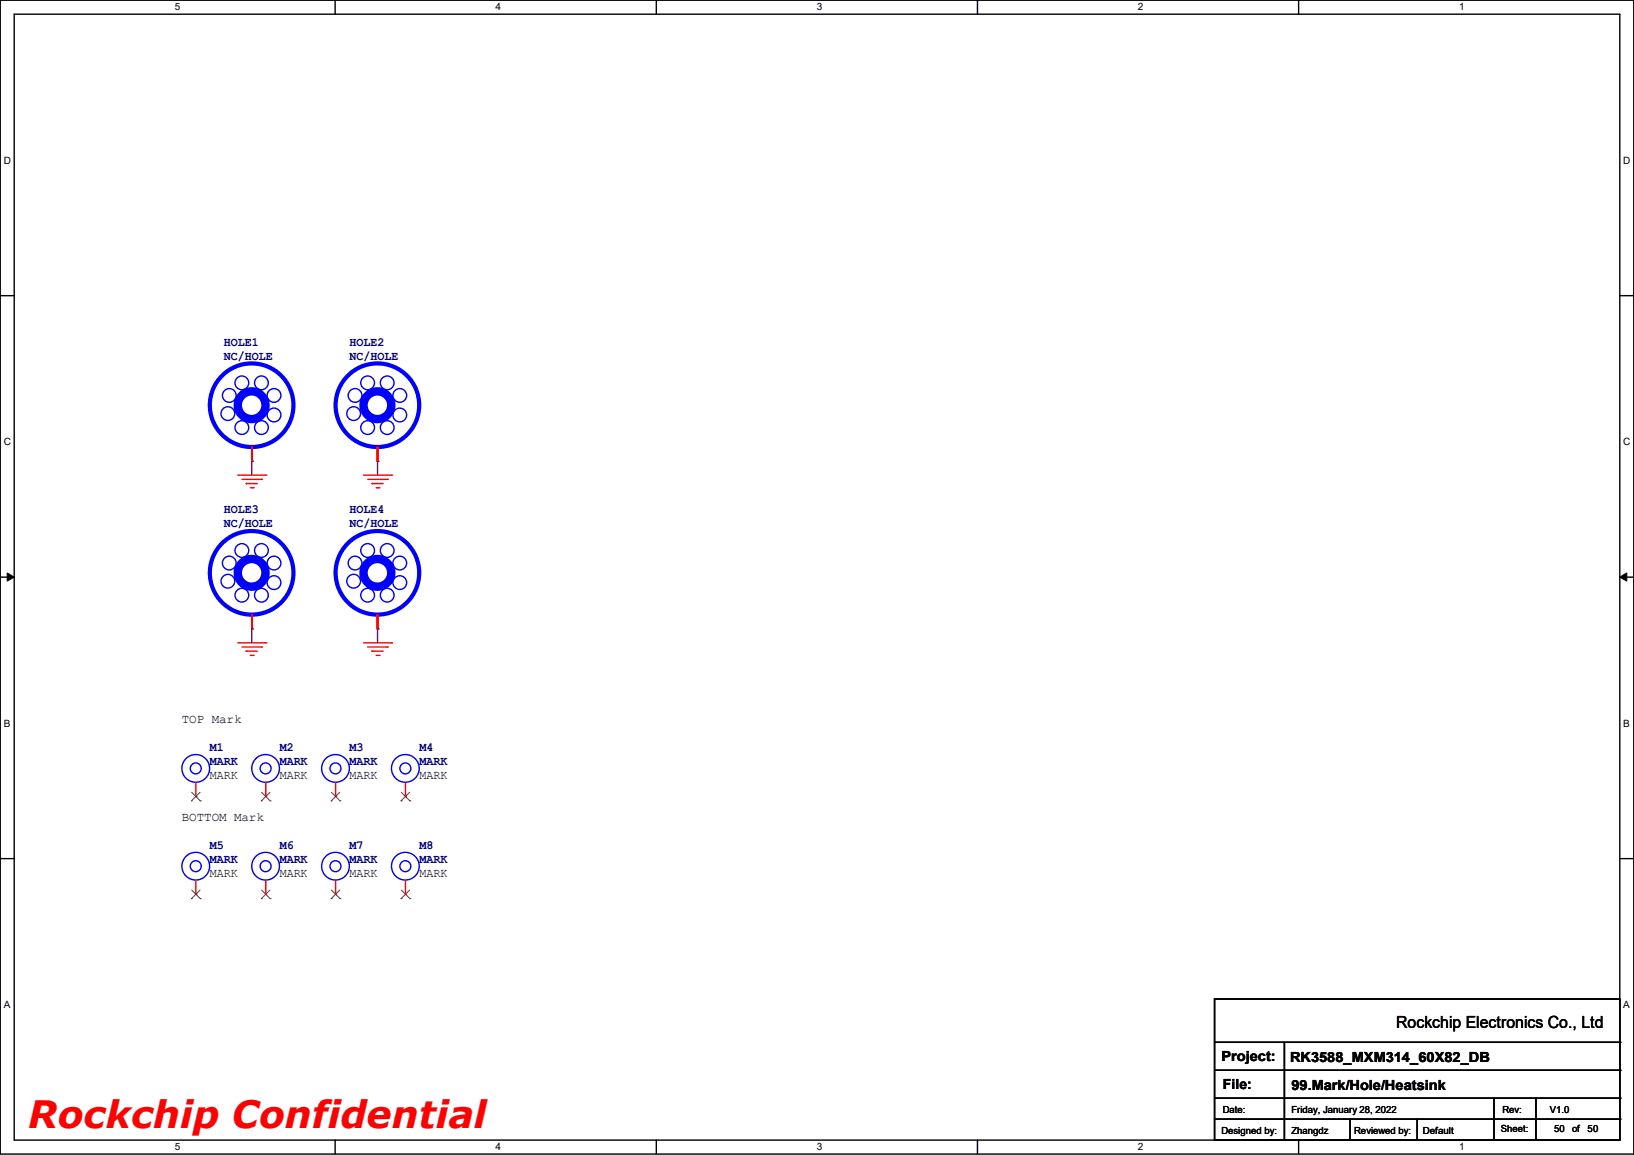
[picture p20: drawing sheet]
<svg xmlns="http://www.w3.org/2000/svg" width="297mm" height="210mm" viewBox="0 0 297 210" stroke-linecap="round" stroke-linejoin="round" font-family="sans-serif">
<defs><g id="words">
<text font-size="6.9" fill="#f00" x="5.1" y="205.1">Rockchip Confidential</text>
<text font-size="3" x="253.8" y="186.9">Rockchip Electronics Co., Ltd</text>
<g font-size="2.5">
<text x="222" y="192.9">Project:</text>
<text x="222.3" y="198">File:</text>
<text x="234.5" y="193.2">RK3588_MXM314_60X82_DB</text>
<text x="234.7" y="198.2">99.Mark/Hole/Heatsink</text>
</g>
<g font-size="2.3" fill="#000080">
<text x="40.7" y="62.9">HOLE1</text>
<text x="40.7" y="65.4">NC/HOLE</text>
<text x="63.5" y="62.9">HOLE2</text>
<text x="63.5" y="65.4">NC/HOLE</text>
<text x="40.7" y="93.3">HOLE3</text>
<text x="40.7" y="95.9">NC/HOLE</text>
<text x="63.5" y="93.3">HOLE4</text>
<text x="63.5" y="95.9">NC/HOLE</text>
<text x="38.1" y="136.5">M1</text>
<text x="50.8" y="136.5">M2</text>
<text x="63.5" y="136.5">M3</text>
<text x="76.2" y="136.5">M4</text>
<text x="38.1" y="139.1">MARK</text>
<text x="50.8" y="139.1">MARK</text>
<text x="63.5" y="139.1">MARK</text>
<text x="76.2" y="139.1">MARK</text>
<text x="38.1" y="154.3">M5</text>
<text x="50.8" y="154.3">M6</text>
<text x="63.5" y="154.3">M7</text>
<text x="76.2" y="154.3">M8</text>
<text x="38.1" y="156.8">MARK</text>
<text x="50.8" y="156.8">MARK</text>
<text x="63.5" y="156.8">MARK</text>
<text x="76.2" y="156.8">MARK</text>
</g>
<g font-size="2.3">
<text x="33.1" y="131.4">TOP Mark</text>
<text x="38.1" y="141.6">MARK</text>
<text x="50.8" y="141.6">MARK</text>
<text x="63.5" y="141.6">MARK</text>
<text x="76.2" y="141.6">MARK</text>
<text x="33.1" y="149.2">BOTTOM Mark</text>
<text x="38.1" y="159.4">MARK</text>
<text x="50.8" y="159.4">MARK</text>
<text x="63.5" y="159.4">MARK</text>
<text x="76.2" y="159.4">MARK</text>
</g>
<g font-size="1.8">
<text x="31.7" y="1.9">5</text>
<text x="90.1" y="1.9">4</text>
<text x="148.5" y="1.9">3</text>
<text x="206.8" y="1.9">2</text>
<text x="265.2" y="1.9">1</text>
<text x=".7" y="29.8">D</text>
<text x="295.1" y="29.8">D</text>
<text x=".7" y="80.9">C</text>
<text x="295.1" y="80.9">C</text>
<text x=".7" y="132.1">B</text>
<text x="295.1" y="132.1">B</text>
<text x=".7" y="183.3">A</text>
<text x="295.1" y="183.3">A</text>
<text x="222.3" y="202.3">Date:</text>
<text x="234.7" y="202.3">Friday, January 28, 2022</text>
<text x="273.1" y="202.3">Rev:</text>
<text x="281.7" y="202.3">V1.0</text>
<text x="31.7" y="209.2">5</text>
<text x="90.1" y="209.2">4</text>
<text x="148.5" y="209.2">3</text>
<text x="206.8" y="209.2">2</text>
<text x="222" y="206.1">Designed by:</text>
<text x="234.7" y="206.1">Zhangdz</text>
<text x="246.2" y="206.1">Reviewed by:</text>
<text x="258.6" y="206.1">Default</text>
<text x="265.2" y="209.2">1</text>
<text x="272.8" y="205.9">Sheet:</text>
<text x="282.5" y="205.9">50</text>
<text x="285.7" y="205.9">of</text>
<text x="288.6" y="205.9">50</text>
</g>
</g></defs>
<path d="M0 0h297v209.8h-297zM2.6 2.6h291.8v204.7h-291.8z" fill="none" stroke="#000" stroke-width=".25"/>
<g fill="#fff">
<path d="M31.7 .3h1v2h-1z"/>
<path d="M31.7 207.6h1v1.9h-1z"/>
</g>
<path d="M60.9 0v2.6M60.9 207.3v2.5" fill="none" stroke="#000" stroke-width=".25"/>
<g fill="#fff">
<path d="M90.1 .3h1v2h-1z"/>
<path d="M90.1 207.6h1v1.9h-1z"/>
</g>
<path d="M119.3 0v2.6M119.3 207.3v2.5" fill="none" stroke="#000" stroke-width=".25"/>
<g fill="#fff">
<path d="M148.5 .3h.9v2h-.9z"/>
<path d="M148.5 207.6h.9v1.9h-.9z"/>
</g>
<path d="M177.7 0v2.6M177.7 207.3v2.5" fill="none" stroke="#000" stroke-width=".25"/>
<g fill="#fff">
<path d="M206.8 .3h1v2h-1z"/>
<path d="M206.8 207.6h1v1.9h-1z"/>
</g>
<path d="M236.1 0v2.6M236.1 207.3v2.5" fill="none" stroke="#000" stroke-width=".25"/>
<g fill="#fff">
<path d="M265.2 .3h1v2h-1z"/>
<path d="M265.2 207.6h1v1.9h-1z"/>
<path d="M.7 28.2h1.2v1.9h-1.2z"/>
<path d="M295.1 28.2h1.2v1.9h-1.2z"/>
<path d="M.7 79.3h1.2v2h-1.2z"/>
<path d="M295.1 79.3h1.2v2h-1.2z"/>
</g>
<path d="M0 53.8h2.6M294.4 53.8h2.6" fill="none" stroke="#000" stroke-width=".25"/>
<g fill="#fff">
<path d="M.7 130.5h1.2v2h-1.2z"/>
<path d="M295.1 130.5h1.1v2h-1.1z"/>
</g>
<path d="M0 104.9h2.6M294.4 104.9h2.6" fill="none" stroke="#000" stroke-width=".25"/>
<path d="M1.3 104.2l1.3 .7-1.3 .8zM294.4 104.9l1.3-.7v1.5z" fill="#000" stroke="#000" stroke-width=".18"/>
<g fill="#fff">
<path d="M.7 181.7h1.2v2h-1.2z"/>
<path d="M295.1 181.7h1.1v2h-1.1z"/>
</g>
<g fill="none" stroke="#000" stroke-width=".25">
<path d="M0 156.1h2.6M294.4 156.1h2.6M220.8 181.7h73.6v25.6h-73.6zM220.8 189.5h73.6M220.8 194.6h73.6M220.8 199.7h73.6M233.5 189.5v17.8M271.6 199.7v7.6M279.2 199.7v7.6M294.4 189.5h.1M294.4 194.6h.1M294.4 199.7h.1"/>
<path d="M220.8 203.5h73.6M233.5 207.3h.1M245.4 207.3h.1M245.4 203.5v3.8M257.6 207.3h.1M257.6 203.5v3.8M271.6 207.3h.1M279.2 207.3h.1M294.4 203.5h.1"/>
</g>
<g fill="none" stroke="#f00" stroke-width=".25">
<path d="M43.2 86.4h5.1M44 87.2h3.5M44.7 87.9h.1M44.7 87.9h2.1M45.5 88.7h.5M45.8 83.9h.1M45.8 81.3v2.6M46 88.7h.1M47.5 87.2h.1M48.3 86.4h.1M66.1 86.4h5.1M66.8 87.2h3.6"/>
<path d="M67.6 87.9h.1M67.6 87.9h2M68.4 88.7h.5M68.6 83.9h.1M68.6 81.3v2.6M68.9 88.7h.1M70.4 87.2h.1M71.2 86.4h.1M43.2 116.9h5.1M44 117.6h3.5M44.7 118.4h.1M44.7 118.4h2.1"/>
<path d="M45.5 119.2h.5M45.8 114.3h.1M45.8 111.8v2.5M46 119.2h.1M47.5 117.6h.1M48.3 116.9h.1M66.1 116.9h5.1M66.8 117.6h3.6M67.6 118.4h.1M67.6 118.4h2M68.4 119.2h.5M68.6 114.3h.1"/>
<path d="M68.6 111.8v2.5M68.9 119.2h.1M70.4 117.6h.1M71.2 116.9h.1M35.6 144.8h.1M35.6 142.3v2.5M48.3 144.8h.1M48.3 142.3v2.5M61 144.8h.1M61 142.3v2.5M73.7 144.8h.1M73.7 142.3v2.5"/>
<path d="M35.6 162.6h.1M35.6 160.1v2.5M48.3 162.6h.1M48.3 160.1v2.5M61 162.6h.1M61 160.1v2.5M73.7 162.6h.1M73.7 160.1v2.5"/>
</g>
<g fill="none" stroke="#00f" stroke-width=".76">
<circle cx="45.7" cy="73.7" r="7.6"/>
<circle cx="68.6" cy="73.7" r="7.6"/>
<circle cx="45.7" cy="104.2" r="7.6"/>
<circle cx="68.6" cy="104.2" r="7.6"/>
</g>
<g fill="none" stroke="#00f" stroke-width="1.5">
<circle cx="45.7" cy="73.7" r="2.52"/>
<circle cx="68.6" cy="73.7" r="2.52"/>
<circle cx="45.7" cy="104.2" r="2.52"/>
<circle cx="68.6" cy="104.2" r="2.52"/>
</g>
<g fill="none" stroke="#00f" stroke-width=".25">
<circle cx="41.4" cy="75.2" r="1.25"/>
<circle cx="41.7" cy="71.9" r="1.25"/>
<circle cx="44" cy="69.6" r="1.25"/>
<circle cx="44" cy="77.7" r="1.25"/>
<circle cx="47.5" cy="69.6" r="1.25"/>
<circle cx="47.5" cy="77.7" r="1.25"/>
<circle cx="49.8" cy="71.9" r="1.25"/>
<circle cx="49.8" cy="75.5" r="1.25"/>
<circle cx="64.3" cy="75.2" r="1.25"/>
<circle cx="64.5" cy="71.9" r="1.25"/>
<circle cx="66.8" cy="69.6" r="1.25"/>
<circle cx="66.8" cy="77.7" r="1.25"/>
<circle cx="70.4" cy="77.7" r="1.25"/>
<circle cx="70.4" cy="69.6" r="1.25"/>
<circle cx="72.7" cy="75.5" r="1.25"/>
<circle cx="72.7" cy="71.9" r="1.25"/>
<circle cx="41.4" cy="105.7" r="1.25"/>
<circle cx="41.7" cy="102.4" r="1.25"/>
<circle cx="44" cy="100.1" r="1.25"/>
<circle cx="44" cy="108.2" r="1.25"/>
<circle cx="47.5" cy="108.2" r="1.25"/>
<circle cx="47.5" cy="100.1" r="1.25"/>
<circle cx="49.8" cy="102.4" r="1.25"/>
<circle cx="49.8" cy="105.9" r="1.25"/>
<circle cx="64.3" cy="105.7" r="1.25"/>
<circle cx="64.5" cy="102.4" r="1.25"/>
<circle cx="66.8" cy="108.2" r="1.25"/>
<circle cx="66.8" cy="100.1" r="1.25"/>
<circle cx="70.4" cy="108.2" r="1.25"/>
<circle cx="70.4" cy="100.1" r="1.25"/>
<circle cx="72.7" cy="105.9" r="1.25"/>
<circle cx="72.7" cy="102.4" r="1.25"/>
<circle cx="35.6" cy="139.7" r="2.52"/>
<circle cx="35.6" cy="139.7" r=".99"/>
<circle cx="48.3" cy="139.7" r="2.52"/>
<circle cx="48.3" cy="139.7" r=".99"/>
<circle cx="61" cy="139.7" r="2.52"/>
<circle cx="61" cy="139.7" r=".99"/>
<circle cx="73.7" cy="139.7" r="2.52"/>
<circle cx="73.7" cy="139.7" r=".99"/>
<circle cx="35.6" cy="157.5" r="2.52"/>
<circle cx="35.6" cy="157.5" r=".99"/>
<circle cx="48.3" cy="157.5" r="2.52"/>
<circle cx="48.3" cy="157.5" r=".99"/>
<circle cx="61" cy="157.5" r="2.52"/>
<circle cx="61" cy="157.5" r=".99"/>
<circle cx="73.7" cy="157.5" r="2.52"/>
<circle cx="73.7" cy="157.5" r=".99"/>
</g>
<g fill="none" stroke="#804000" stroke-width=".18">
<path d="M34.8 145.6h.1M34.8 144.1l1.6 1.5M36.4 144.1l-1.6 1.5M36.4 145.6h.1M47.5 145.6h.1M47.5 144.1l1.6 1.5M49.1 144.1l-1.6 1.5M49.1 145.6h.1M60.2 145.6h.1M60.2 144.1l1.6 1.5M61.8 144.1l-1.6 1.5M61.8 145.6h.1"/>
<path d="M72.9 145.6h.1M72.9 144.1l1.6 1.5M74.5 144.1l-1.6 1.5M74.5 145.6h.1M34.8 163.4h.1M34.8 161.8l1.6 1.6M36.4 161.8l-1.6 1.6M36.4 163.4h.1M47.5 163.4h.1M47.5 161.8l1.6 1.6M49.1 161.8l-1.6 1.6M49.1 163.4h.1"/>
<path d="M60.2 163.4h.1M60.2 161.8l1.6 1.6M61.8 161.8l-1.6 1.6M61.8 163.4h.1M72.9 163.4h.1M72.9 161.8l1.6 1.6M74.5 161.8l-1.6 1.6M74.5 163.4h.1"/>
</g>
<path d="M45.8 83.9h.1M45.8 83.9v2.5M68.6 83.9h.1M68.6 83.9v2.5M45.8 114.3h.1M45.8 114.3v2.6M68.6 114.3h.1M68.6 114.3v2.6" fill="none" stroke="#800040" stroke-width=".25"/>
<use href="#words"/>
</svg>
